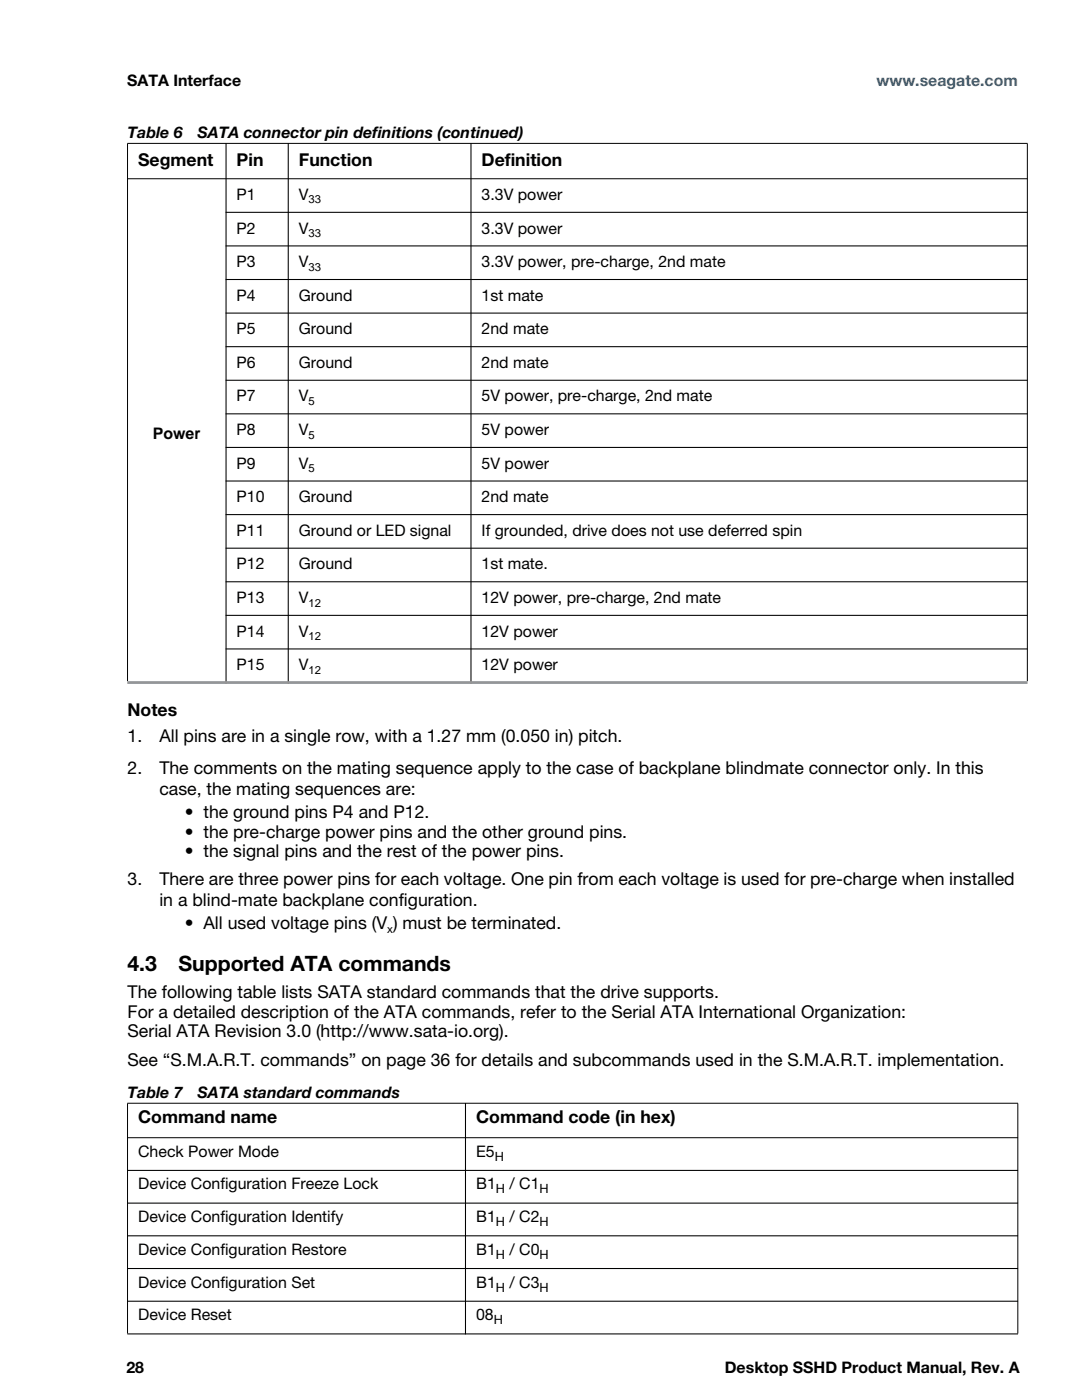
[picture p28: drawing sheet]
<svg xmlns="http://www.w3.org/2000/svg" width="216mm" height="279mm" viewBox="0 0 216 279" stroke-linecap="round" stroke-linejoin="round" font-family="sans-serif">
<defs><g id="words">
<g font-size="4.2">
<text x="25.4" y="193.7">4.3</text>
<text x="35.6" y="193.7">Supported ATA commands</text>
</g>
<g font-size="3.5">
<text x="27.6" y="33.1">Segment</text>
<text x="47.2" y="33.1">Pin</text>
<text x="59.6" y="33.1">Function</text>
<text x="96.1" y="33.1">Definition</text>
<text x="25.4" y="142.8">Notes</text>
<text x="25.4" y="148.1">1.</text>
<text x="31.8" y="148.1">All pins are in a single row, with a 1.27 mm (0.050 in) pitch.</text>
<text x="25.4" y="154.4">2.</text>
<text x="31.8" y="154.4">The comments on the mating sequence apply to the case of backplane blindmate connector only. In this</text>
<text x="31.8" y="158.7">case, the mating sequences are:</text>
<text x="36.9" y="163.3">• the ground pins P4 and P12.</text>
<text x="36.9" y="167.1">• the pre-charge power pins and the other ground pins.</text>
<text x="36.9" y="171">• the signal pins and the rest of the power pins.</text>
<text x="25.4" y="176.7">3.</text>
<text x="31.8" y="176.7">There are three power pins for each voltage. One pin from each voltage is used for pre-charge when installed</text>
<text x="31.8" y="180.9">in a blind-mate backplane configuration.</text>
<text x="36.9" y="185.5">• All used voltage pins (V ) must be terminated.</text>
<text x="25.4" y="199.2">The following table lists SATA standard commands that the drive supports.</text>
<text x="25.4" y="203.1">For a detailed description of the ATA commands, refer to the Serial ATA International Organization:</text>
<text x="25.4" y="207">Serial ATA Revision 3.0 (http://www.sata-io.org).</text>
<text x="25.4" y="212.7">See “S.M.A.R.T. commands” on page 36 for details and subcommands used in the S.M.A.R.T. implementation.</text>
<text x="27.6" y="224.2">Command name</text>
<text x="95" y="224.2">Command code (in hex)</text>
</g>
<g font-size="3.2">
<text x="25.4" y="17.1">SATA Interface</text>
<text x="25.4" y="27.6">Table 6</text>
<text x="39.4" y="27.6">SATA connector pin definitions (continued)</text>
<text x="47.2" y="39.9">P1</text>
<text x="59.6" y="39.9">V</text>
<text x="96.1" y="39.9">3.3V power</text>
<text x="47.2" y="46.6">P2</text>
<text x="59.6" y="46.6">V</text>
<text x="96.1" y="46.6">3.3V power</text>
<text x="47.2" y="53.3">P3</text>
<text x="59.6" y="53.3">V</text>
<text x="96.1" y="53.3">3.3V power, pre-charge, 2nd mate</text>
<text x="47.2" y="60">P4</text>
<text x="59.6" y="60">Ground</text>
<text x="96.1" y="60">1st mate</text>
<text x="47.2" y="66.7">P5</text>
<text x="59.6" y="66.7">Ground</text>
<text x="96.1" y="66.7">2nd mate</text>
<text x="47.2" y="73.4">P6</text>
<text x="59.6" y="73.4">Ground</text>
<text x="96.1" y="73.4">2nd mate</text>
<text x="47.2" y="80.1">P7</text>
<text x="59.6" y="80.1">V</text>
<text x="96.1" y="80.1">5V power, pre-charge, 2nd mate</text>
<text x="30.5" y="87.5">Power</text>
<text x="47.2" y="86.8">P8</text>
<text x="59.6" y="86.8">V</text>
<text x="96.1" y="86.8">5V power</text>
<text x="47.2" y="93.5">P9</text>
<text x="59.6" y="93.5">V</text>
<text x="96.1" y="93.5">5V power</text>
<text x="47.2" y="100.2">P10</text>
<text x="59.6" y="100.2">Ground</text>
<text x="96.1" y="100.2">2nd mate</text>
<text x="47.2" y="106.9">P11</text>
<text x="59.6" y="106.9">Ground or LED signal</text>
<text x="96.1" y="106.9">If grounded, drive does not use deferred spin</text>
<text x="47.2" y="113.6">P12</text>
<text x="59.6" y="113.6">Ground</text>
<text x="96.1" y="113.6">1st mate.</text>
<text x="47.2" y="120.3">P13</text>
<text x="59.6" y="120.3">V</text>
<text x="96.1" y="120.3">12V power, pre-charge, 2nd mate</text>
<text x="47.2" y="127">P14</text>
<text x="59.6" y="127">V</text>
<text x="96.1" y="127">12V power</text>
<text x="47.2" y="133.7">P15</text>
<text x="59.6" y="133.7">V</text>
<text x="96.1" y="133.7">12V power</text>
<text x="25.4" y="219.1">Table 7</text>
<text x="39.4" y="219.1">SATA standard commands</text>
<text x="27.6" y="230.8">Check Power Mode</text>
<text x="95" y="230.8">E5</text>
<text x="27.6" y="237.4">Device Configuration Freeze Lock</text>
<text x="95" y="237.4">B1</text>
<text x="101.7" y="237.4">/ C1</text>
<text x="27.6" y="243.9">Device Configuration Identify</text>
<text x="95" y="243.9">B1</text>
<text x="101.7" y="243.9">/ C2</text>
<text x="27.6" y="250.4">Device Configuration Restore</text>
<text x="95" y="250.4">B1</text>
<text x="101.7" y="250.4">/ C0</text>
<text x="27.6" y="257">Device Configuration Set</text>
<text x="95" y="257">B1</text>
<text x="101.7" y="257">/ C3</text>
<text x="27.6" y="263.5">Device Reset</text>
<text x="95" y="263.5">08</text>
<text x="25.2" y="274">28</text>
<text x="144.6" y="274">Desktop SSHD Product Manual, Rev. A</text>
</g>
<text font-size="3.2" fill="#0075bf" x="174.9" y="17.1">www.seagate.com</text>
<g font-size="2.5">
<text x="98.7" y="231.6">H</text>
<text x="98.9" y="238.2">H</text>
<text x="107.7" y="238.2">H</text>
<text x="98.9" y="244.7">H</text>
<text x="107.7" y="244.7">H</text>
<text x="98.9" y="251.2">H</text>
<text x="107.7" y="251.2">H</text>
<text x="98.9" y="257.7">H</text>
<text x="107.7" y="257.7">H</text>
<text x="98.5" y="264.3">H</text>
</g>
<g font-size="2.3">
<text x="61.6" y="40.6">33</text>
<text x="61.6" y="47.3">33</text>
<text x="61.6" y="54">33</text>
<text x="61.6" y="80.8">5</text>
<text x="61.6" y="87.5">5</text>
<text x="61.6" y="94.2">5</text>
<text x="61.6" y="121">12</text>
<text x="61.6" y="127.7">12</text>
<text x="61.6" y="134.5">12</text>
<text x="77.3" y="186.2">x</text>
</g>
</g></defs>
<path d="M25.4 28.6h179.6zM25.4 35.7h179.6zM25.4 28.7v107.2zM205 28.7v107.2zM25.4 220.2h177.7zM25.4 227.1h177.7zM25.4 220.2v45.9zM203.1 220.2v45.9z" fill="#000" stroke="#000" stroke-width=".2"/>
<g fill="#000" stroke="#000" stroke-width=".21">
<path d="M45 42.4h160zM45 49.1h160zM45 55.8h160zM45 62.5h160zM45 69.2h160zM45 75.9h160zM45 82.6h160zM45 89.3h160zM45 96h160zM45 102.7h160zM45 109.4h160zM45 116.1h160z"/>
<path d="M45.1 28.6v107.9zM57.5 28.6v107.9zM94 28.6v107.9zM45 122.8h160zM45 129.5h160zM25.4 233.6h177.7zM25.4 240.1h177.7zM25.4 246.6h177.7zM25.4 253.2h177.7zM25.4 259.7h177.7zM92.9 220.1v46.2zM25.4 266.2h177.7z"/>
</g>
<path d="M25.4 136.2h179.6z" fill="#939598" stroke="#939598" stroke-width=".55"/>
<use href="#words"/>
</svg>
